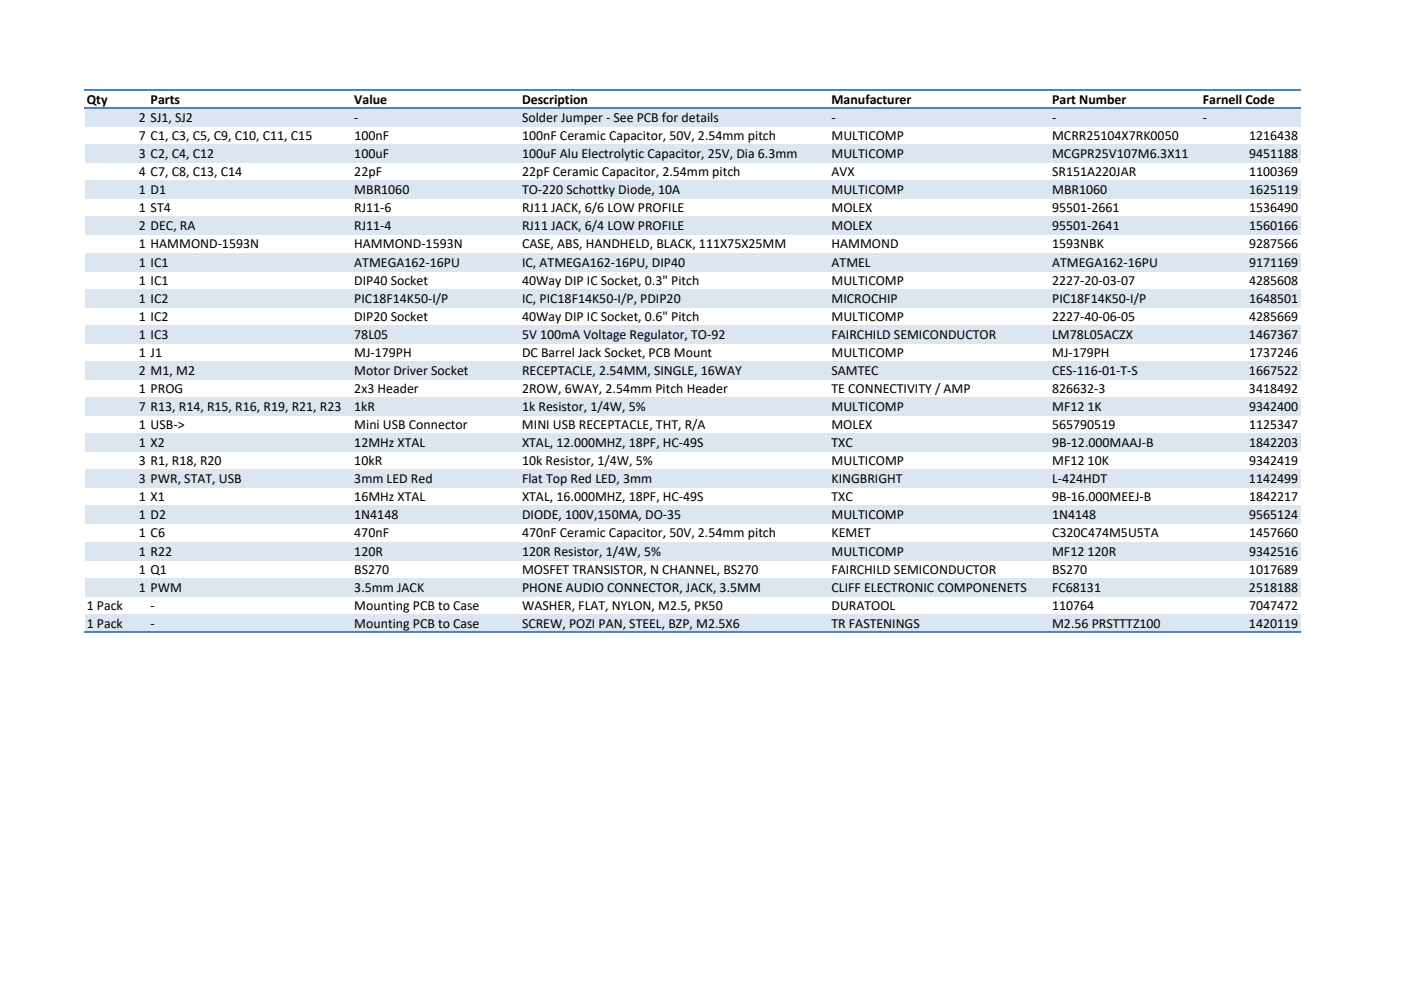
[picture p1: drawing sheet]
<svg xmlns="http://www.w3.org/2000/svg" width="297mm" height="210mm" viewBox="0 0 297 210" stroke-linecap="round" stroke-linejoin="round" font-family="sans-serif">
<defs><g id="words">
<g font-size="2.9">
<text x="18.4" y="22.1">Qty</text>
<text x="31.9" y="22.1">Parts</text>
<text x="75.1" y="22.1">Value</text>
<text x="110.7" y="22.1">Description</text>
<text x="176.3" y="22.1">Manufacturer</text>
<text x="223.1" y="22.1">Part Number</text>
<text x="255" y="22.1">Farnell Code</text>
<text x="29.4" y="25.9">2 SJ1, SJ2</text>
<text x="29.4" y="29.7">7 C1, C3, C5, C9, C10, C11, C15</text>
<text x="75.1" y="25.9">-</text>
<text x="75.1" y="29.7">100nF</text>
<text x="110.7" y="25.9">Solder Jumper - See PCB for details</text>
<text x="110.7" y="29.7">100nF Ceramic Capacitor, 50V, 2.54mm pitch</text>
<text x="176.3" y="25.9">-</text>
<text x="176.3" y="29.7">MULTICOMP</text>
<text x="223.1" y="25.9">-</text>
<text x="223.1" y="29.7">MCRR25104X7RK0050</text>
<text x="255" y="25.9">-</text>
<text x="264.8" y="29.7">1216438</text>
<text x="29.4" y="33.5">3 C2, C4, C12</text>
<text x="75.1" y="33.5">100uF</text>
<text x="110.7" y="33.5">100uF Alu Electrolytic Capacitor, 25V, Dia 6.3mm</text>
<text x="176.3" y="33.5">MULTICOMP</text>
<text x="223.1" y="33.5">MCGPR25V107M6.3X11</text>
<text x="264.8" y="33.5">9451188</text>
<text x="29.4" y="37.4">4 C7, C8, C13, C14</text>
<text x="29.4" y="41.2">1 D1</text>
<text x="75.1" y="41.2">MBR1060</text>
<text x="75.1" y="37.4">22pF</text>
<text x="110.7" y="41.2">TO-220 Schottky Diode, 10A</text>
<text x="110.7" y="37.4">22pF Ceramic Capacitor, 2.54mm pitch</text>
<text x="176.3" y="37.4">AVX</text>
<text x="176.3" y="41.2">MULTICOMP</text>
<text x="223.1" y="37.4">SR151A220JAR</text>
<text x="223.1" y="41.2">MBR1060</text>
<text x="264.8" y="41.2">1625119</text>
<text x="264.8" y="37.4">1100369</text>
<text x="29.4" y="45">1 ST4</text>
<text x="75.1" y="45">RJ11-6</text>
<text x="110.7" y="45">RJ11 JACK, 6/6 LOW PROFILE</text>
<text x="176.3" y="45">MOLEX</text>
<text x="223.1" y="45">95501-2661</text>
<text x="264.8" y="45">1536490</text>
<text x="29.4" y="48.9">2 DEC, RA</text>
<text x="29.4" y="52.7">1 HAMMOND-1593N</text>
<text x="75.1" y="48.9">RJ11-4</text>
<text x="75.1" y="52.7">HAMMOND-1593N</text>
<text x="110.7" y="48.9">RJ11 JACK, 6/4 LOW PROFILE</text>
<text x="110.7" y="52.7">CASE, ABS, HANDHELD, BLACK, 111X75X25MM</text>
<text x="176.3" y="52.7">HAMMOND</text>
<text x="176.3" y="48.9">MOLEX</text>
<text x="223.1" y="52.7">1593NBK</text>
<text x="223.1" y="48.9">95501-2641</text>
<text x="264.8" y="48.9">1560166</text>
<text x="264.8" y="52.7">9287566</text>
<text x="29.4" y="56.5">1 IC1</text>
<text x="75.1" y="56.5">ATMEGA162-16PU</text>
<text x="110.7" y="56.5">IC, ATMEGA162-16PU, DIP40</text>
<text x="176.3" y="56.5">ATMEL</text>
<text x="223.1" y="56.5">ATMEGA162-16PU</text>
<text x="264.8" y="56.5">9171169</text>
<text x="29.4" y="60.4">1 IC1</text>
<text x="29.4" y="64.2">1 IC2</text>
<text x="75.1" y="60.4">DIP40 Socket</text>
<text x="75.1" y="64.2">PIC18F14K50-I/P</text>
<text x="110.7" y="60.4">40Way DIP IC Socket, 0.3&quot; Pitch</text>
<text x="110.7" y="64.2">IC, PIC18F14K50-I/P, PDIP20</text>
<text x="176.3" y="60.4">MULTICOMP</text>
<text x="176.3" y="64.2">MICROCHIP</text>
<text x="223.1" y="60.4">2227-20-03-07</text>
<text x="223.1" y="64.2">PIC18F14K50-I/P</text>
<text x="264.8" y="60.4">4285608</text>
<text x="264.8" y="64.2">1648501</text>
<text x="29.4" y="68">1 IC2</text>
<text x="29.4" y="71.9">1 IC3</text>
<text x="75.1" y="68">DIP20 Socket</text>
<text x="75.1" y="71.9">78L05</text>
<text x="110.7" y="71.9">5V 100mA Voltage Regulator, TO-92</text>
<text x="110.7" y="68">40Way DIP IC Socket, 0.6&quot; Pitch</text>
<text x="176.3" y="71.9">FAIRCHILD SEMICONDUCTOR</text>
<text x="176.3" y="68">MULTICOMP</text>
<text x="223.1" y="71.9">LM78L05ACZX</text>
<text x="223.1" y="68">2227-40-06-05</text>
<text x="264.8" y="71.9">1467367</text>
<text x="264.8" y="68">4285669</text>
<text x="29.4" y="75.7">1 J1</text>
<text x="75.1" y="75.7">MJ-179PH</text>
<text x="110.7" y="75.7">DC Barrel Jack Socket, PCB Mount</text>
<text x="176.3" y="75.7">MULTICOMP</text>
<text x="223.1" y="75.7">MJ-179PH</text>
<text x="264.8" y="75.7">1737246</text>
<text x="29.4" y="83.4">1 PROG</text>
<text x="29.4" y="79.5">2 M1, M2</text>
<text x="75.1" y="83.4">2x3 Header</text>
<text x="75.1" y="79.5">Motor Driver Socket</text>
<text x="110.7" y="79.5">RECEPTACLE, 2.54MM, SINGLE, 16WAY</text>
<text x="110.7" y="83.4">2ROW, 6WAY, 2.54mm Pitch Header</text>
<text x="176.3" y="79.5">SAMTEC</text>
<text x="176.3" y="83.4">TE CONNECTIVITY / AMP</text>
<text x="223.1" y="83.4">826632-3</text>
<text x="223.1" y="79.5">CES-116-01-T-S</text>
<text x="264.8" y="79.5">1667522</text>
<text x="264.8" y="83.4">3418492</text>
<text x="29.4" y="87.2">7 R13, R14, R15, R16, R19, R21, R23</text>
<text x="75.1" y="87.2">1kR</text>
<text x="110.7" y="87.2">1k Resistor, 1/4W, 5%</text>
<text x="176.3" y="87.2">MULTICOMP</text>
<text x="223.1" y="87.2">MF12 1K</text>
<text x="264.8" y="87.2">9342400</text>
<text x="29.4" y="91">1 USB-&gt;</text>
<text x="29.4" y="94.8">1 X2</text>
<text x="75.1" y="91">Mini USB Connector</text>
<text x="75.1" y="94.8">12MHz XTAL</text>
<text x="110.7" y="91">MINI USB RECEPTACLE, THT, R/A</text>
<text x="110.7" y="94.8">XTAL, 12.000MHZ, 18PF, HC-49S</text>
<text x="176.3" y="91">MOLEX</text>
<text x="176.3" y="94.8">TXC</text>
<text x="223.1" y="91">565790519</text>
<text x="223.1" y="94.8">9B-12.000MAAJ-B</text>
<text x="264.8" y="91">1125347</text>
<text x="264.8" y="94.8">1842203</text>
<text x="29.4" y="98.7">3 R1, R18, R20</text>
<text x="75.1" y="98.7">10kR</text>
<text x="110.7" y="98.7">10k Resistor, 1/4W, 5%</text>
<text x="176.3" y="98.7">MULTICOMP</text>
<text x="223.1" y="98.7">MF12 10K</text>
<text x="264.8" y="98.7">9342419</text>
<text x="29.4" y="102.5">3 PWR, STAT, USB</text>
<text x="29.4" y="106.3">1 X1</text>
<text x="75.1" y="106.3">16MHz XTAL</text>
<text x="75.1" y="102.5">3mm LED Red</text>
<text x="110.7" y="106.3">XTAL, 16.000MHZ, 18PF, HC-49S</text>
<text x="110.7" y="102.5">Flat Top Red LED, 3mm</text>
<text x="176.3" y="102.5">KINGBRIGHT</text>
<text x="176.3" y="106.3">TXC</text>
<text x="223.1" y="102.5">L-424HDT</text>
<text x="223.1" y="106.3">9B-16.000MEEJ-B</text>
<text x="264.8" y="102.5">1142499</text>
<text x="264.8" y="106.3">1842217</text>
<text x="29.4" y="110.2">1 D2</text>
<text x="75.1" y="110.2">1N4148</text>
<text x="110.7" y="110.2">DIODE, 100V,150MA, DO-35</text>
<text x="176.3" y="110.2">MULTICOMP</text>
<text x="223.1" y="110.2">1N4148</text>
<text x="264.8" y="110.2">9565124</text>
<text x="29.4" y="117.8">1 R22</text>
<text x="29.4" y="114">1 C6</text>
<text x="75.1" y="114">470nF</text>
<text x="75.1" y="117.8">120R</text>
<text x="110.7" y="114">470nF Ceramic Capacitor, 50V, 2.54mm pitch</text>
<text x="110.7" y="117.8">120R Resistor, 1/4W, 5%</text>
<text x="176.3" y="114">KEMET</text>
<text x="176.3" y="117.8">MULTICOMP</text>
<text x="223.1" y="114">C320C474M5U5TA</text>
<text x="223.1" y="117.8">MF12 120R</text>
<text x="264.8" y="114">1457660</text>
<text x="264.8" y="117.8">9342516</text>
<text x="29.4" y="121.7">1 Q1</text>
<text x="29.4" y="125.5">1 PWM</text>
<text x="75.1" y="121.7">BS270</text>
<text x="75.1" y="125.5">3.5mm JACK</text>
<text x="110.7" y="121.7">MOSFET TRANSISTOR, N CHANNEL, BS270</text>
<text x="110.7" y="125.5">PHONE AUDIO CONNECTOR, JACK, 3.5MM</text>
<text x="176.3" y="121.7">FAIRCHILD SEMICONDUCTOR</text>
<text x="176.3" y="125.5">CLIFF ELECTRONIC COMPONENETS</text>
<text x="223.1" y="125.5">FC68131</text>
<text x="223.1" y="121.7">BS270</text>
<text x="264.8" y="125.5">2518188</text>
<text x="264.8" y="121.7">1017689</text>
<text x="18.4" y="129.3">1 Pack</text>
<text x="31.9" y="129.3">-</text>
<text x="75.1" y="129.3">Mounting PCB to Case</text>
<text x="110.7" y="129.3">WASHER, FLAT, NYLON, M2.5, PK50</text>
<text x="176.3" y="129.3">DURATOOL</text>
<text x="223.1" y="129.3">110764</text>
<text x="264.8" y="129.3">7047472</text>
<text x="18.4" y="133.2">1 Pack</text>
<text x="31.9" y="133.2">-</text>
<text x="75.1" y="133.2">Mounting PCB to Case</text>
<text x="110.7" y="133.2">SCREW, POZI PAN, STEEL, BZP, M2.5X6</text>
<text x="176.3" y="133.2">TR FASTENINGS</text>
<text x="223.1" y="133.2">M2.56 PRSTTTZ100</text>
<text x="264.8" y="133.2">1420119</text>
</g>
</g></defs>
<g fill="#dce6f1">
<path d="M18 23h257.7v3.9h-257.7z"/>
<path d="M18 30.7h257.7v3.8h-257.7z"/>
<path d="M18 38.3h257.7v3.9h-257.7z"/>
<path d="M18 46h257.7v3.8h-257.7z"/>
<path d="M18 53.7h257.7v3.8h-257.7z"/>
<path d="M18 61.3h257.7v3.9h-257.7z"/>
<path d="M18 69h257.7v3.8h-257.7z"/>
<path d="M18 76.6h257.7v3.9h-257.7z"/>
<path d="M18 84.3h257.7v3.9h-257.7z"/>
<path d="M18 92h257.7v3.8h-257.7z"/>
<path d="M18 99.6h257.7v3.9h-257.7z"/>
<path d="M18 107.3h257.7v3.8h-257.7z"/>
<path d="M18 115h257.7v3.8h-257.7z"/>
<path d="M18 122.6h257.7v3.9h-257.7z"/>
<path d="M18 130.3h257.7v3.8h-257.7z"/>
</g>
<path d="M17.9 19.2h257.8M17.9 23h257.8M17.9 134.1h257.8" fill="none" stroke="#4f82bd" stroke-width=".25"/>
<use href="#words"/>
</svg>
